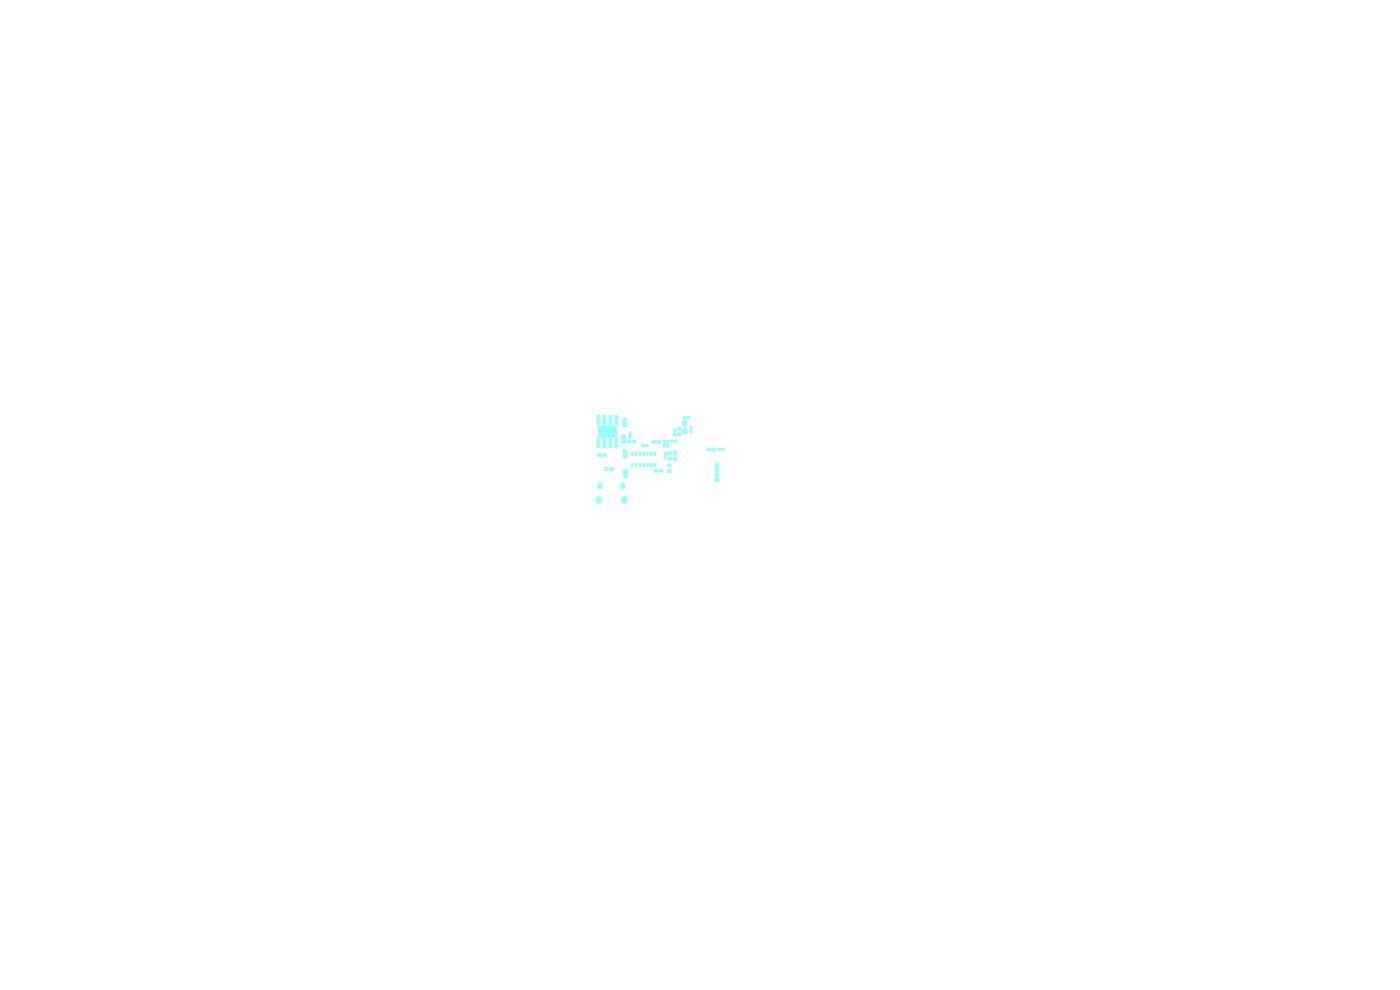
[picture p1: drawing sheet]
<svg xmlns="http://www.w3.org/2000/svg" width="297mm" height="210mm" viewBox="0 0 297 210" stroke-linecap="round" stroke-linejoin="round" font-family="sans-serif">
<g fill="#9afff8" stroke="#9afff8" stroke-width=".21">
<path d="M143 95.8h.5v.7h-.5z"/>
<path d="M143 97h.5v.7h-.5z"/>
<path d="M138.4 93.5h.6v.5h-.6z"/>
<path d="M139.5 93.5h.6v.5h-.6z"/>
<path d="M130.5 93.1h.5v1.9l-.5-.1z"/>
<path d="M129.2 93.1h.6l-.1 1.9-.5-.1z"/>
<path d="M128 93.1h.5l-.1 1.9-.5-.1z"/>
<path d="M126.7 93.1h.5v1.9l-.5-.1z"/>
<path d="M126.7 88.1l.5 .1v1.8h-.5z"/>
<path d="M128 88.1l.5 .1-.1 1.8h-.5z"/>
<path d="M129.2 88.1l.6 .1-.1 1.8h-.5z"/>
<path d="M130.5 88.1l.5 .1v1.8h-.5z"/>
<path d="M126.9 90.3h3.9v2.5h-3.9z"/>
<path d="M134 95.9h.3v.7h-.3z"/>
<path d="M134.8 95.9h.3v.7h-.3z"/>
<path d="M135.6 95.9h.3v.7h-.3z"/>
<path d="M136.4 95.9h.3v.7h-.3z"/>
<path d="M137.2 95.9h.3v.7h-.3z"/>
<path d="M138 95.9h.3v.7h-.3z"/>
<path d="M138.8 95.9h.3v.7h-.3z"/>
<path d="M138.8 98.3h.3v.7h-.3z"/>
<path d="M138 98.3h.3v.7h-.3z"/>
<path d="M137.2 98.3h.3v.7h-.3z"/>
<path d="M136.4 98.3h.3v.7h-.3z"/>
<path d="M135.6 98.3h.3v.7h-.3z"/>
<path d="M134.8 98.3h.3v.7h-.3z"/>
<path d="M134 98.3h.3v.7h-.3z"/>
<path d="M141.8 95.8h.6v.6h-.6z"/>
<path d="M141.8 97h.6v.6h-.6z"/>
<path d="M141.7 99.6h.6v.7h-.6z"/>
<path d="M141.7 98.4h.6v.7h-.6z"/>
<path d="M145 88.4h.5l.1 .3-.6 .1z"/>
<path d="M145.8 88.4h.5l.1 .3-.6 .1z"/>
<path d="M144.8 91h.9v.9h-.9z"/>
<path d="M144.8 89.3h.9v.9h-.9z"/>
<path d="M131.9 92.3h.8v.8h-.8z"/>
<path d="M132.2 95.4h.8v.8h-.8z"/>
<path d="M132.3 99.6h.8v.8h-.8z"/>
<path d="M132.1 89.7h.8v.8h-.8z"/>
<path d="M128.3 99.2h.7v.6h-.7z"/>
<path d="M129.4 99.2h.7v.6h-.7z"/>
<path d="M127.9 96.2h.7v.6h-.7z"/>
<path d="M126.8 96.2h.7v.6h-.7z"/>
<path d="M136.9 94.4h.6v.3h-.5z"/>
<path d="M136.1 94.4h.5l.1 .3h-.6z"/>
<path d="M133.5 91.6h.4l-.1 .6-.3-.1z"/>
<path d="M133.5 92.4l.4 .1-.1 .5h-.3z"/>
<path d="M133.1 93.4h.6v.5h-.6z"/>
<path d="M134.2 93.4h.6v.5h-.6z"/>
<path d="M141 96.8h.4l-.1 .6-.3-.1z"/>
<path d="M141 96h.4l-.1 .6-.3-.1z"/>
<path d="M138.8 99.6h.7v.5h-.7z"/>
<path d="M139.9 99.6h.7v.5h-.7z"/>
<path d="M142.9 91.1h.4l-.1 .6-.3-.1z"/>
<path d="M142.9 91.9h.4l-.1 .6-.3-.1z"/>
<path d="M143.8 90.7h.5v.7h-.5z"/>
<path d="M143.8 91.8h.5v.7h-.5z"/>
<path d="M143 93.4h.6v.3h-.5z"/>
<path d="M142.2 93.4h.5l.1 .3h-.6z"/>
<path d="M153.1 95.2h.5l.1 .3h-.6z"/>
<path d="M152.3 95.2h.5l.1 .3h-.6z"/>
<path d="M146.4 91.2l.4 .1-.1 .5h-.3z"/>
<path d="M146.4 90.4h.4l-.1 .6-.3-.1z"/>
<path d="M150.1 95.1h.6v.5h-.6z"/>
<path d="M151.2 95.1h.6v.5h-.6z"/>
<path d="M140.8 94.3h.3v.6l-.3-.1z"/>
<path d="M140.8 93.5h.3v.6l-.3-.1z"/>
<path d="M141.5 94.3h.3v.6l-.3-.1z"/>
<path d="M141.5 93.5h.3v.6l-.3-.1z"/>
<path d="M151.7 101.3h.8v.8h-.8z"/>
<circle cx="132.3" cy="93.7" r=".42"/>
<circle cx="132.6" cy="96.8" r=".43"/>
<circle cx="132.7" cy="101" r=".42"/>
<circle cx="132.5" cy="89.1" r=".43"/>
<circle cx="152.1" cy="100.7" r=".42"/>
<circle cx="152.1" cy="99.7" r=".42"/>
<circle cx="152.1" cy="98.7" r=".42"/>
</g>
<path d="M127 105.9v.3M132.5 105.9v.3" fill="none" stroke="#9afff8" stroke-width="1.3"/>
<path d="M127.3 102.9v.4M132.1 102.9v.4" fill="none" stroke="#9afff8" stroke-width="1.1"/>
</svg>
